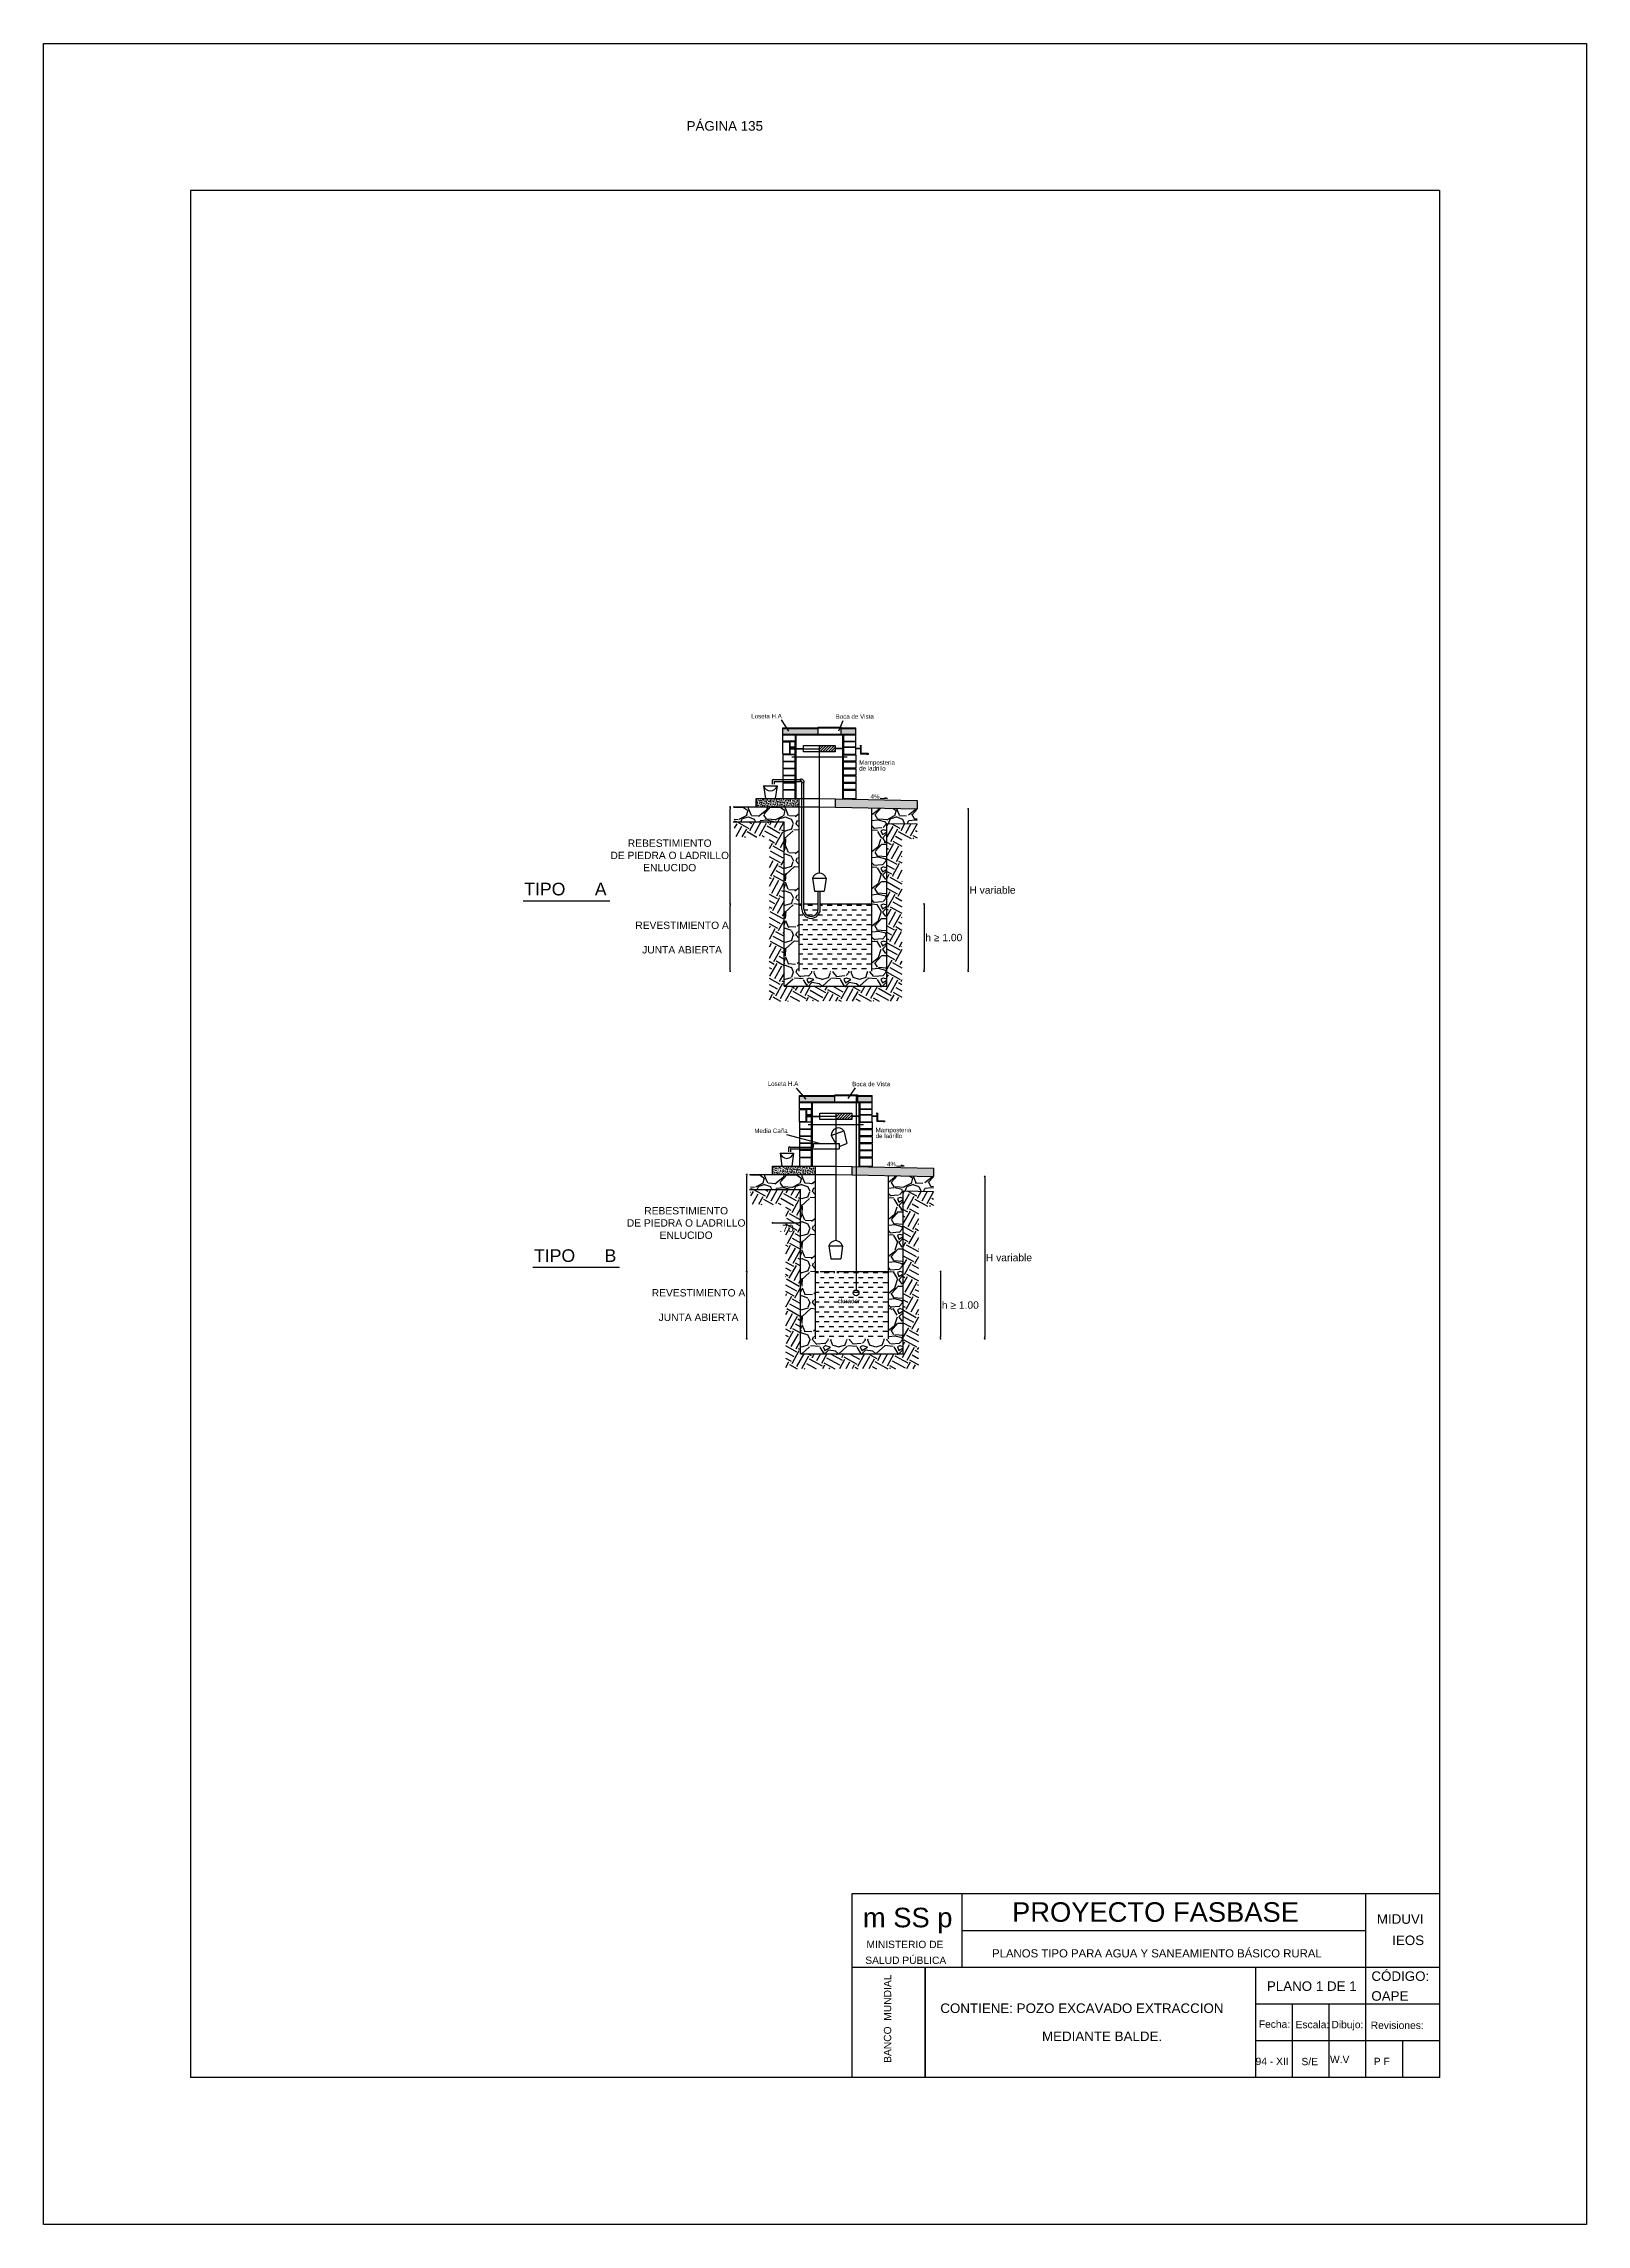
# Model space of a CAD drawing. Header units: metres. Extents: x 2413 to 4131, y 3282 to 4239.
# Drawn here: x 2641.55 to 2662.55, y 4207.31 to 4237.01 of the extents above; entities that cross this region are included whole.
import ezdxf
from ezdxf.enums import TextEntityAlignment as Align

# ---------------------------------------------------------------- set-up
doc = ezdxf.new("R2010")
doc.units = ezdxf.units.M
doc.layers.add('Dibujo', color=7, linetype='Continuous')
doc.styles.add('Annotative', font='arial.ttf')
doc.styles.get("Standard").update_dxf_attribs({"font": 'arial.ttf'})
doc.dimstyles.new('gestion', dxfattribs={"dimscale": 0, "dimtxt": 0.025, "dimasz": 0.025, "dimexe": 0.02, "dimexo": 0.07, "dimgap": 0.01, "dimtad": 2, "dimtih": 1, "dimtoh": 1, "dimzin": 0, "dimdsep": 46, "dimtxsty": 'Standard', "dimblk": 'DOT', "dimcen": 0, "dimse1": 1, "dimse2": 1, "dimadec": 0, "dimazin": 0, "dimtm": 1e-09, "dimtfac": 1, "dimtix": 1, "dimtmove": 1, "dimatfit": 0, "dimldrblk": 'DOTSMALL', "dimfxl": 1, "dimtolj": 1, "dimtzin": 0, "dimarcsym": 2})
pattern_1 = [(50, (1775.162262, 3278.71798), (0.03092662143, -0.00270572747), [0.0032338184, -0.0355720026]), (355, (1775.162262, 3278.71798), (-0.0059827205, 0.032432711), [0.0025870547, -0.02845770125]), (100.4514447, (1775.16484, 3278.717754), (0.02494390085, 0.0297269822), [0.0027483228, -0.0302315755]), (46.1842, (1775.16226, 3278.726603), (0.0460168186, -0.0071368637), [0.0048507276, -0.0533580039]), (96.6355576, (1775.166096, 3278.72601), (0.0403003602, 0.0420016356), [0.0041224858, -0.0453474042]), (351.184151, (1775.16226, 3278.726603), (0.0403003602, 0.0420016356), [0.0038805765, -0.0426863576]), (21, (1775.166574, 3278.724447), (0.02573718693, -0.0173599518), [0.0032338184, -0.0355720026]), (326, (1775.166574, 3278.724447), (0.0104911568, 0.0312666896), [0.0025870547, -0.0284576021]), (71.451445, (1775.168718, 3278.723), (0.0362283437, 0.013906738), [0.0027483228, -0.0302315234]), (37.5, (1775.162262, 3278.71798), (0.00052430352, 0.01435357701), [0, -0.02811266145, 0, -0.02888877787, 0, -0.02856539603]), (7.5, (1775.162262, 3278.71798), (0.01134292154, 0.01700607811), [0, -0.01647091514, 0, -0.02746589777, 0, -0.01088718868]), (327.5, (1775.152647, 3278.71798), (0.02301707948, -0.00097247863), [0, -0.01077939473, 0, -0.03363171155, 0, -0.04462669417]), (317.5, (1775.148335, 3278.71798), (0.02514555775, 0.00431625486), [0, -0.01401321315, 0, -0.02233490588, 0, -0.0316914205])]
pattern_2 = [(50, (1775.386453, 3273.712274), (0.03092662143, -0.00270572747), [0.0032338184, -0.0355720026]), (355, (1775.386453, 3273.712274), (-0.0059827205, 0.032432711), [0.0025870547, -0.02845770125]), (100.4514447, (1775.38903, 3273.71205), (0.02494390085, 0.0297269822), [0.0027483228, -0.0302315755]), (46.1842, (1775.386453, 3273.720898), (0.0460168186, -0.0071368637), [0.0048507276, -0.0533580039]), (96.6355576, (1775.39029, 3273.720303), (0.0403003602, 0.0420016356), [0.0041224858, -0.0453474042]), (351.184151, (1775.386453, 3273.7209), (0.0403003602, 0.0420016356), [0.0038805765, -0.0426863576]), (21, (1775.390765, 3273.718742), (0.02573718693, -0.0173599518), [0.0032338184, -0.0355720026]), (326, (1775.390765, 3273.718742), (0.0104911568, 0.0312666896), [0.0025870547, -0.0284576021]), (71.451445, (1775.39291, 3273.717295), (0.0362283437, 0.013906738), [0.0027483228, -0.0302315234]), (37.5, (1775.386453, 3273.712274), (0.00052430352, 0.01435357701), [0, -0.02811266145, 0, -0.02888877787, 0, -0.02856539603]), (7.5, (1775.386453, 3273.712274), (0.01134292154, 0.01700607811), [0, -0.01647091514, 0, -0.02746589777, 0, -0.01088718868]), (327.5, (1775.376838, 3273.712274), (0.02301707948, -0.00097247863), [0, -0.01077939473, 0, -0.03363171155, 0, -0.04462669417]), (317.5, (1775.372526, 3273.712274), (0.02514555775, 0.00431625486), [0, -0.01401321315, 0, -0.02233490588, 0, -0.0316914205])]

msp = doc.modelspace()

# ---------------------------------------------------------------- texts
at = {"layer": 'Dibujo', "color": 0, "linetype": 'ByBlock'}
for s, height, p in [('Loseta H.A', 0.0602, (2651.18, 4227.825)), ('Boca de Vista', 0.06024, (2652.329, 4227.82)), ('Mamposteria', 0.06024, (2652.649, 4227.194)), ('de ladrillo', 0.06024, (2652.649, 4227.114)), ('4%%%', 0.0602, (2652.804, 4226.731)), ('TIPO      A', 0.1719, (2648.09, 4225.414)), ('Loseta H.A', 0.0602, (2651.404, 4222.819)), ('Boca de Vista', 0.06024, (2652.553, 4222.815)), ('Media Caña', 0.0602, (2651.222, 4222.178)), ('de ladrillo', 0.06024, (2652.873, 4222.108)), ('Mamposteria', 0.06024, (2652.873, 4222.188)), ('4%%%', 0.0602, (2653.028, 4221.725)), ('TIPO      B', 0.1719, (2648.223, 4220.422)), ('clorador', 0.0602, (2652.356, 4219.86))]:
    msp.add_text(s, height=height).set_placement(p)
for s, height, p in [('m SS p', 0.2662, (2652.7, 4211.36)), ('PROYECTO FASBASE', 0.26624, (2654.73, 4211.435)), ('PLANOS TIPO PARA AGUA Y SANEAMIENTO BÁSICO RURAL', 0.11076, (2654.458, 4210.95))]:
    msp.add_text(s, height=height, dxfattribs=at).set_placement(p)
at = {"layer": 'Dibujo', "color": 0, "linetype": 'ByBlock', "style": 'Annotative'}
for s, p in [('MIDUVI', (2659.696, 4211.408)), ('IEOS', (2659.905, 4211.118)), ('PLANO 1 DE 1', (2658.199, 4210.494)), ('CÓDIGO:', (2659.622, 4210.63)), ('CONTIENE: POZO EXCAVADO EXTRACCION', (2653.754, 4210.193)), ('OAPE', (2659.621, 4210.36))]:
    msp.add_text(s, height=0.13, dxfattribs=at).set_placement(p)
at = {"layer": 'Dibujo', "color": 0, "linetype": 'ByBlock'}
for s, p in [('MINISTERIO DE', (2653.272, 4211.077)), ('SALUD PÚBLICA', (2653.283, 4210.861)), ('Fecha:', (2658.302, 4209.991)), ('Escala:', (2658.819, 4209.986)), ('Dibujo:', (2659.295, 4209.986)), ('Revisiones:', (2659.973, 4209.976)), ('94 - XII', (2658.27, 4209.485)), ('S/E', (2658.782, 4209.482)), ('W.V', (2659.19, 4209.51)), ('P F ', (2659.782, 4209.483))]:
    msp.add_text(s, height=0.1, dxfattribs=at).set_placement(p, align=Align.CENTER)
msp.add_text('BANCO  MUNDIAL', height=0.1, rotation=90, dxfattribs=at).set_placement((2653.085, 4210.115), align=Align.CENTER)
at = {"layer": 'Dibujo', "color": 0, "linetype": 'ByBlock', "char_height": 0.13, "attachment_point": 1}
for s, insert, width in [('PÁGINA 135', (2650.3, 4235.958), 2.90393), ('MEDIANTE BALDE.', (2655.138, 4209.941), 2.33565)]:
    msp.add_mtext(s, dxfattribs=dict(at, insert=insert, width=width))

# ---------------------------------------------------------------- blocks, each defined once
blk = doc.blocks.new('_Dot')
at = {"color": 0, "linetype": 'ByBlock', "lineweight": -2}
blk.add_line((-0.5, 0), (-1, 0), dxfattribs=at)
at = {"color": 0, "linetype": 'ByBlock', "const_width": 0.5}
blk.add_lwpolyline([(-0.25, 0, 1), (0.25, 0, 1)], format="xyb", close=True, dxfattribs=at)
blk = doc.blocks.new('*D570')
at = {"color": 0, "lineweight": -2, "transparency": 16777216}
blk.add_line((2653.532, 4225.272), (2653.532, 4224.406), dxfattribs=at)
at = {"layer": 'Defpoints', "color": 0, "transparency": 16777216}
for p in [(2652.822, 4225.297), (2652.822, 4224.381), (2653.532, 4224.381)]:
    blk.add_point(p, dxfattribs=at)
at = {"color": 0, "lineweight": -2, "transparency": 16777216, "xscale": 0.025, "yscale": 0.025, "zscale": 0.025}
for p, rotation in [((2653.532, 4225.297), 90), ((2653.532, 4224.381), 270)]:
    blk.add_blockref('_Dot', p, dxfattribs=dict(at, rotation=rotation))
at = {"color": 0, "transparency": 16777216, "insert": (2653.801, 4224.839), "char_height": 0.1, "attachment_point": 5}
blk.add_mtext('\\A1;h ≥ 1.00', dxfattribs=at)
blk = doc.blocks.new('_DotSmall')
at = {"color": 0, "linetype": 'ByBlock', "const_width": 0.5}
blk.add_lwpolyline([(-0.0625, 0, 1), (0.0625, 0, 1)], format="xyb", close=True, dxfattribs=at)
blk = doc.blocks.new('*D409')
at = {"color": 0, "lineweight": -2, "transparency": 16777216}
blk.add_line((2654.133, 4226.567), (2654.133, 4224.406), dxfattribs=at)
at = {"layer": 'Defpoints', "color": 0, "transparency": 16777216}
for p in [(2653.381, 4226.592), (2652.766, 4224.381), (2654.133, 4224.381)]:
    blk.add_point(p, dxfattribs=at)
at = {"color": 0, "lineweight": -2, "transparency": 16777216, "xscale": 0.025, "yscale": 0.025, "zscale": 0.025}
for p, rotation in [((2654.133, 4226.592), 90), ((2654.133, 4224.381), 270)]:
    blk.add_blockref('_Dot', p, dxfattribs=dict(at, rotation=rotation))
at = {"color": 0, "transparency": 16777216, "insert": (2654.464, 4225.486), "char_height": 0.1, "attachment_point": 5}
blk.add_mtext('\\A1;H variable', dxfattribs=at)
blk = doc.blocks.new('*D571')
at = {"color": 0, "lineweight": -2, "transparency": 16777216}
blk.add_line((2650.894, 4224.406), (2650.894, 4225.272), dxfattribs=at)
at = {"layer": 'Defpoints', "color": 0, "transparency": 16777216}
for p in [(2650.894, 4225.297), (2651.831, 4225.297), (2651.831, 4224.381)]:
    blk.add_point(p, dxfattribs=at)
at = {"color": 0, "lineweight": -2, "transparency": 16777216, "xscale": 0.025, "yscale": 0.025, "zscale": 0.025}
for p, rotation in [((2650.894, 4225.297), 90), ((2650.894, 4224.381), 270)]:
    blk.add_blockref('_Dot', p, dxfattribs=dict(at, rotation=rotation))
at = {"color": 0, "transparency": 16777216, "insert": (2650.238, 4224.839), "char_height": 0.1, "attachment_point": 5}
blk.add_mtext('\\A1;REVESTIMIENTO A \\P\\PJUNTA ABIERTA', dxfattribs=at)
blk = doc.blocks.new('*D572')
at = {"color": 0, "lineweight": -2, "transparency": 16777216}
blk.add_line((2650.894, 4225.322), (2650.894, 4226.593), dxfattribs=at)
at = {"layer": 'Defpoints', "color": 0, "transparency": 16777216}
for p in [(2650.894, 4226.618), (2651.831, 4226.618), (2651.831, 4225.297)]:
    blk.add_point(p, dxfattribs=at)
at = {"color": 0, "lineweight": -2, "transparency": 16777216, "xscale": 0.025, "yscale": 0.025, "zscale": 0.025}
for p, rotation in [((2650.894, 4226.618), 90), ((2650.894, 4225.297), 270)]:
    blk.add_blockref('_Dot', p, dxfattribs=dict(at, rotation=rotation))
at = {"color": 0, "transparency": 16777216, "insert": (2650.07, 4225.958), "char_height": 0.1, "attachment_point": 5}
blk.add_mtext('\\A1;REBESTIMIENTO \\PDE PIEDRA O LADRILLO \\PENLUCIDO ', dxfattribs=at)
blk = doc.blocks.new('*D573')
at = {"color": 0, "lineweight": -2, "transparency": 16777216}
blk.add_line((2653.757, 4220.267), (2653.757, 4219.401), dxfattribs=at)
at = {"layer": 'Defpoints', "color": 0, "transparency": 16777216}
for p in [(2653.046, 4220.292), (2653.046, 4219.376), (2653.757, 4219.376)]:
    blk.add_point(p, dxfattribs=at)
at = {"color": 0, "lineweight": -2, "transparency": 16777216, "xscale": 0.025, "yscale": 0.025, "zscale": 0.025}
for p, rotation in [((2653.757, 4220.292), 90), ((2653.757, 4219.376), 270)]:
    blk.add_blockref('_Dot', p, dxfattribs=dict(at, rotation=rotation))
at = {"color": 0, "transparency": 16777216, "insert": (2654.026, 4219.834), "char_height": 0.1, "attachment_point": 5}
blk.add_mtext('\\A1;h ≥ 1.00', dxfattribs=at)
blk = doc.blocks.new('*D410')
at = {"color": 0, "lineweight": -2, "transparency": 16777216}
blk.add_line((2654.358, 4221.561), (2654.358, 4219.401), dxfattribs=at)
at = {"layer": 'Defpoints', "color": 0, "transparency": 16777216}
for p in [(2653.605, 4221.586), (2652.99, 4219.376), (2654.358, 4219.376)]:
    blk.add_point(p, dxfattribs=at)
at = {"color": 0, "lineweight": -2, "transparency": 16777216, "xscale": 0.025, "yscale": 0.025, "zscale": 0.025}
for p, rotation in [((2654.358, 4221.586), 90), ((2654.358, 4219.376), 270)]:
    blk.add_blockref('_Dot', p, dxfattribs=dict(at, rotation=rotation))
at = {"color": 0, "transparency": 16777216, "insert": (2654.688, 4220.481), "char_height": 0.1, "attachment_point": 5}
blk.add_mtext('\\A1;H variable', dxfattribs=at)
blk = doc.blocks.new('*D574')
at = {"color": 0, "lineweight": -2, "transparency": 16777216}
blk.add_line((2651.118, 4219.401), (2651.118, 4220.267), dxfattribs=at)
at = {"layer": 'Defpoints', "color": 0, "transparency": 16777216}
for p in [(2651.118, 4220.292), (2652.055, 4220.292), (2652.055, 4219.376)]:
    blk.add_point(p, dxfattribs=at)
at = {"color": 0, "lineweight": -2, "transparency": 16777216, "xscale": 0.025, "yscale": 0.025, "zscale": 0.025}
for p, rotation in [((2651.118, 4220.292), 90), ((2651.118, 4219.376), 270)]:
    blk.add_blockref('_Dot', p, dxfattribs=dict(at, rotation=rotation))
at = {"color": 0, "transparency": 16777216, "insert": (2650.462, 4219.834), "char_height": 0.1, "attachment_point": 5}
blk.add_mtext('\\A1;REVESTIMIENTO A \\P\\PJUNTA ABIERTA', dxfattribs=at)
blk = doc.blocks.new('*D575')
at = {"color": 0, "lineweight": -2, "transparency": 16777216}
blk.add_line((2651.118, 4220.317), (2651.118, 4221.588), dxfattribs=at)
at = {"layer": 'Defpoints', "color": 0, "transparency": 16777216}
for p in [(2651.118, 4221.613), (2652.055, 4221.613), (2652.055, 4220.292)]:
    blk.add_point(p, dxfattribs=at)
at = {"color": 0, "lineweight": -2, "transparency": 16777216, "xscale": 0.025, "yscale": 0.025, "zscale": 0.025}
for p, rotation in [((2651.118, 4221.613), 90), ((2651.118, 4220.292), 270)]:
    blk.add_blockref('_Dot', p, dxfattribs=dict(at, rotation=rotation))
at = {"color": 0, "transparency": 16777216, "insert": (2650.294, 4220.952), "char_height": 0.1, "attachment_point": 5}
blk.add_mtext('\\A1;REBESTIMIENTO \\PDE PIEDRA O LADRILLO \\PENLUCIDO ', dxfattribs=at)
blk = doc.blocks.new('*D576')
at = {"color": 0, "lineweight": -2, "transparency": 16777216}
blk.add_line((2651.495, 4220.953), (2651.826, 4220.953), dxfattribs=at)
at = {"layer": 'Defpoints', "color": 0, "transparency": 16777216}
for p in [(2651.47, 4221.613), (2651.851, 4221.408), (2651.851, 4220.953)]:
    blk.add_point(p, dxfattribs=at)
at = {"color": 0, "lineweight": -2, "transparency": 16777216, "xscale": 0.025, "yscale": 0.025, "zscale": 0.025, "rotation": 180}
blk.add_blockref('_Dot', (2651.47, 4220.953), dxfattribs=at)
at = {"color": 0, "lineweight": -2, "transparency": 16777216, "xscale": 0.025, "yscale": 0.025, "zscale": 0.025}
blk.add_blockref('_Dot', (2651.851, 4220.953), dxfattribs=at)
at = {"color": 0, "transparency": 16777216, "insert": (2651.661, 4220.877), "char_height": 0.1, "attachment_point": 5}
blk.add_mtext('\\A1;.70', dxfattribs=at)

# ---------------------------------------------------------------- dimensions: what is measured, and where the dimension line sits
for base, p1, p2, text, picture, middle in [((2650.894, 4226.618), (2651.831, 4225.297), (2651.831, 4226.618), 'REBESTIMIENTO \\PDE PIEDRA O LADRILLO \\PENLUCIDO ', '*D572', (2650.07, 4225.958)), ((2654.133, 4224.381), (2653.381, 4226.592), (2652.766, 4224.381), 'H variable', '*D409', (2654.464, 4225.486)), ((2650.894, 4225.297), (2651.831, 4224.381), (2651.831, 4225.297), 'REVESTIMIENTO A \\P\\PJUNTA ABIERTA', '*D571', (2650.238, 4224.839)), ((2653.532, 4224.381), (2652.822, 4225.297), (2652.822, 4224.381), 'h ≥ 1.00', '*D570', (2653.801, 4224.839)), ((2651.118, 4221.613), (2652.055, 4220.292), (2652.055, 4221.613), 'REBESTIMIENTO \\PDE PIEDRA O LADRILLO \\PENLUCIDO ', '*D575', (2650.294, 4220.952)), ((2654.358, 4219.376), (2653.605, 4221.586), (2652.99, 4219.376), 'H variable', '*D410', (2654.688, 4220.481)), ((2651.118, 4220.292), (2652.055, 4219.376), (2652.055, 4220.292), 'REVESTIMIENTO A \\P\\PJUNTA ABIERTA', '*D574', (2650.462, 4219.834)), ((2653.757, 4219.376), (2653.046, 4220.292), (2653.046, 4219.376), 'h ≥ 1.00', '*D573', (2654.026, 4219.834))]:
    dim = msp.add_linear_dim(base=base, p1=p1, p2=p2, angle=90, text=text, dimstyle='gestion', override={"dimscale": 1, "dimtxt": 0.1, "dimgap": 0.025})
    dim.commit()
    dim.dimension.update_dxf_attribs({"geometry": picture, "text_midpoint": middle})
dim = msp.add_linear_dim(base=(2651.851, 4220.953), p1=(2651.47, 4221.613), p2=(2651.851, 4221.408), text='.70', dimstyle='gestion', override={"dimscale": 1, "dimtxt": 0.1, "dimgap": 0.025})
dim.commit()
dim.dimension.update_dxf_attribs({"geometry": '*D576', "text_midpoint": (2651.661, 4220.877)})

# ---------------------------------------------------------------- hatches: boundary and pattern name
at = {"transparency": 33554562}
h = msp.add_hatch(color=256, dxfattribs=at)
h.dxf.hatch_style = 1
h.paths.add_polyline_path([(2652.093, 4227.695), (2651.611, 4227.695), (2651.611, 4227.687), (2652.093, 4227.687)])
h.paths.add_polyline_path([(2652.602, 4227.609), (2651.611, 4227.609), (2651.611, 4227.601), (2652.602, 4227.601)])
h.paths.add_polyline_path([(2652.602, 4227.695), (2652.406, 4227.695), (2652.406, 4227.687), (2652.602, 4227.687)])
h.paths.add_polyline_path([(2652.406, 4227.704), (2652.093, 4227.704), (2652.093, 4227.695), (2652.406, 4227.695)])
h = msp.add_hatch(dxfattribs=at)
h.set_pattern_fill('AR-CONC', color=256, scale=0.000169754)
h.set_pattern_definition(pattern_1)
h.paths.add_polyline_path([(2652.093, 4227.687), (2651.611, 4227.687), (2651.611, 4227.609), (2652.093, 4227.609)])
h.paths.add_polyline_path([(2652.602, 4227.687), (2652.406, 4227.687), (2652.406, 4227.609), (2652.602, 4227.609)])
h = msp.add_hatch(dxfattribs=at)
h.set_pattern_fill('ANSI31', color=256, scale=0.008282)
h.set_pattern_definition([(45, (1775.162262, 3278.71798), (-0.0185940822, 0.0185940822), [])])
h.paths.add_polyline_path([(2652.323, 4227.454), (2652.106, 4227.454), (2652.106, 4227.368), (2652.323, 4227.368)])
at = {"transparency": 33554666}
h = msp.add_hatch(dxfattribs=at)
h.set_pattern_fill('GRAVEL', color=256, scale=0.019877)
h.set_pattern_definition([(228.0127875, (1775.525778, 3279.222863), (-4.0390660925, -4.5439493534), [0.06792497, -6.72458461]), (184.969741, (1775.480338, 3279.172374), (6.05859913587, 0.5048832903), [0.11656139, -11.53957384]), (132.510447, (1775.364215, 3279.162277), (5.04883261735, -5.5537158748), [0.08218894, -8.1367151]), (267.273689, (1775.16731, 3279.036056), (0.5048832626, 10.0976652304), [0.10614565, -10.50841707]), (292.8336542, (1775.162262, 3278.93003), (-2.5244163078, 6.05859913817), [0.1040842, -10.30435087]), (357.273689, (1775.202652, 3278.834103), (-10.0976652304, 0.5048832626), [0.10614565, -10.50841707]), (37.6942405, (1775.308678, 3278.829054), (-6.5634823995, -5.0488326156), [0.14037219, -13.8968353]), (72.2553284, (1775.419752, 3278.914884), (3.5341828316, 11.10743175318), [0.1325258, -13.12005875]), (121.4295656, (1775.460143, 3279.041105), (-4.03906609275, 6.56348239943), [0.10650512, -10.54401895]), (175.2363583, (1775.404606, 3279.131984), (5.5537158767, -0.5048832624), [0.12159205, -5.9580075]), (222.3974378, (1775.283434, 3279.142081), (-6.05859913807, -5.55371587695), [0.15724488, -15.56725494]), (138.814075, (1775.667145, 3279.031007), (-3.5341828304, 3.0292995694), [0.0536696, -5.3133131]), (171.4692344, (1775.626754, 3279.06635), (6.56348239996, -1.0097665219), [0.10210608, -10.10852598]), (225, (1775.52578, 3279.0815), (-7e-17, -0.50488326), [0.0714011, -0.64261166]), (203.1985905, (1775.490436, 3279.14208), (2.5244163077, 1.009766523), [0.0384509, -3.80662547]), (291.8014095, (1775.45509, 3279.126935), (-0.5048832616, 1.5146497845), [0.05437744, -2.66450213]), (30.9637565, (1775.47529, 3279.07645), (1.5146497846, 1.009766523), [0.08831872, -2.85563129]), (161.565051, (1775.55102, 3279.12189), (1.009766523, -0.504883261), [0.06386319, -1.53271787]), (16.3895403, (1775.162262, 3279.126935), (5.0488326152, 1.51464978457), [0.08946531, -8.85708887]), (70.346176, (1775.248092, 3279.15218), (-2.0195330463, -5.5537158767), [0.07505645, -7.43057282]), (293.1985905, (1775.55102, 3279.22286), (-1.009766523, 2.5244163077), [0.0769013, -3.76817507]), (343.6104597, (1775.581315, 3279.15218), (-5.0488326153, 1.5146497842), [0.08946531, -8.85708887]), (339.443955, (1775.16226, 3278.81391), (-2.5244163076, 1.009766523), [0.08627445, -4.22745003]), (294.7751406, (1775.243043, 3278.783614), (-2.5244163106, 5.5537158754), [0.07228818, -7.15654002]), (66.8014095, (1775.55607, 3278.71798), (1.009766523, 2.5244163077), [0.0769013, -3.76817507]), (17.3540246, (1775.586364, 3278.788663), (-6.56348239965, -2.0195330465), [0.08463409, -8.3787516]), (69.443955, (1775.30868, 3278.71798), (-1.009766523, -2.5244163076), [0.04313723, -4.27058725]), (101.3099325, (1775.52578, 3278.71798), (-0.5048832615, 2.019533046), [0.025744, -2.5486656]), (165.963757, (1775.52073, 3278.74322), (1.514649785, -0.504883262), [0.1040842, -1.9776028]), (186.009006, (1775.419752, 3278.768468), (5.0488326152, 0.5048832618), [0.09645795, -9.54932322]), (303.690068, (1775.47529, 3279.03101), (-0.504883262, 1.009766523), [0.07281527, -1.74756721]), (353.1572266, (1775.51568, 3278.970421), (8.58301544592, -1.0097665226), [0.12712658, -12.58550912]), (60.945396, (1775.6419, 3278.955275), (-2.0195330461, -3.5341828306), [0.05198076, -5.14611056]), (90, (1775.66715, 3279.0007), (-0.50488326, 0.50488326), [0.030293, -0.47459027]), (120.256437, (1775.409655, 3278.783614), (2.0195330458, -3.5341828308), [0.0701404, -6.94392203]), (48.0127875, (1775.374313, 3278.8442), (4.0390660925, 4.5439493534), [0.13584995, -6.65665964]), (0, (1775.4652, 3278.9452), (0.50488326, 0.50488326), [0.13126965, -0.37361361]), (325.3048465, (1775.59646, 3278.945177), (5.0488326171, -3.5341828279), [0.07982911, -7.90307618]), (254.054604, (1775.662096, 3278.89974), (-0.5048832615, -2.019533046), [0.07351201, -3.60209361]), (207.6459754, (1775.6419, 3278.829054), (-9.59278196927, -5.04883261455), [0.11969015, -11.84934467]), (175.4260787, (1775.535875, 3278.773517), (-6.56348239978, 0.50488326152), [0.12662422, -12.53578356])])
h.paths.add_polyline_path([(2653.026, 4226.395), (2653.437, 4226.387), (2653.437, 4226.592), (2652.822, 4226.604), (2652.822, 4224.381), (2651.831, 4224.381), (2651.831, 4226.618), (2650.948, 4226.618), (2650.948, 4226.414), (2651.626, 4226.414), (2651.626, 4224.177), (2653.026, 4224.177)])
at = {"transparency": 33554562}
h = msp.add_hatch(dxfattribs=at)
h.set_pattern_fill('AR-CONC', color=256, scale=0.000169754)
h.set_pattern_definition(pattern_1)
h.paths.add_polyline_path([(2651.831, 4226.732), (2651.246, 4226.732), (2651.246, 4226.618), (2651.831, 4226.618)])
h = msp.add_hatch(dxfattribs=at)
h.set_pattern_fill('AR-CONC', color=256, scale=0.000169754)
h.set_pattern_definition(pattern_1)
h.paths.add_polyline_path([(2653.437, 4226.705), (2652.323, 4226.727), (2652.323, 4226.614), (2653.437, 4226.592)])
at = {"transparency": 33554687}
h = msp.add_hatch(dxfattribs=at)
h.set_pattern_fill('EARTH', color=256, scale=0.031472, angle=241)
h.set_pattern_definition([(241, (1775.16226, 3278.71798), (0.0779034, -0.27168144), [0.199849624, -0.199849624]), (241, (1775.2278, 3278.68165), (0.0779034, -0.27168144), [0.199849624, -0.199849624]), (241, (1775.29336, 3278.64531), (0.0779034, -0.27168144), [0.199849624, -0.199849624]), (331, (1775.3031, 3278.61135), (0.27168144, 0.0779034), [0.199849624, -0.199849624]), (331, (1775.26676, 3278.5458), (0.27168144, 0.0779034), [0.199849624, -0.199849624]), (331, (1775.23043, 3278.48026), (0.27168144, 0.0779034), [0.199849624, -0.199849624])])
h.paths.add_polyline_path([(2653.231, 4223.972), (2651.422, 4223.972), (2651.422, 4226.209), (2650.948, 4226.209), (2650.948, 4226.414), (2651.626, 4226.414), (2651.626, 4224.177), (2653.026, 4224.177), (2653.026, 4226.395), (2653.437, 4226.387), (2653.437, 4226.182), (2653.231, 4226.186)])
h = msp.add_hatch()
h.set_pattern_fill('DASH', color=256, scale=0.020949, angle=180)
h.set_pattern_definition([(180, (1775.16226, 3278.71798), (-0.0665138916, -0.0665138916), [0.0665138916, -0.0665138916])])
h.paths.add_polyline_path([(2652.822, 4225.297), (2652.119, 4225.297), (2652.119, 4225.226, -1), (2651.869, 4225.226), (2651.869, 4225.297), (2651.831, 4225.297), (2651.831, 4224.381), (2652.822, 4224.381)])
h.paths.add_polyline_path([(2652.093, 4225.226), (2652.093, 4225.297), (2651.896, 4225.297), (2651.896, 4225.226, 1)], flags=17)
at = {"transparency": 33554562}
h = msp.add_hatch(color=256, dxfattribs=at)
h.dxf.hatch_style = 1
h.paths.add_polyline_path([(2652.317, 4222.69), (2651.835, 4222.69), (2651.835, 4222.681), (2652.317, 4222.681)])
h.paths.add_polyline_path([(2652.826, 4222.604), (2651.835, 4222.604), (2651.835, 4222.595), (2652.826, 4222.595)])
h.paths.add_polyline_path([(2652.826, 4222.69), (2652.63, 4222.69), (2652.63, 4222.681), (2652.826, 4222.681)])
h.paths.add_polyline_path([(2652.63, 4222.698), (2652.317, 4222.698), (2652.317, 4222.69), (2652.63, 4222.69)])
h = msp.add_hatch(dxfattribs=at)
h.set_pattern_fill('AR-CONC', color=256, scale=0.000169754)
h.set_pattern_definition(pattern_2)
h.paths.add_polyline_path([(2652.317, 4222.681), (2651.835, 4222.681), (2651.835, 4222.604), (2652.317, 4222.604)])
h.paths.add_polyline_path([(2652.826, 4222.681), (2652.63, 4222.681), (2652.63, 4222.604), (2652.826, 4222.604)])
h = msp.add_hatch(dxfattribs=at)
h.set_pattern_fill('ANSI31', color=256, scale=0.008282)
h.set_pattern_definition([(45, (1775.386453, 3273.712274), (-0.0185940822, 0.0185940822), [])])
h.paths.add_polyline_path([(2652.547, 4222.448), (2652.33, 4222.448), (2652.33, 4222.363), (2652.547, 4222.363)])
at = {"transparency": 33554666}
h = msp.add_hatch(dxfattribs=at)
h.set_pattern_fill('GRAVEL', color=256, scale=0.019877)
h.set_pattern_definition([(228.0127875, (1775.74997, 3274.217157), (-4.0390660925, -4.5439493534), [0.06792497, -6.72458461]), (184.969741, (1775.70453, 3274.16667), (6.05859913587, 0.5048832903), [0.11656139, -11.53957384]), (132.510447, (1775.588407, 3274.15657), (5.04883261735, -5.5537158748), [0.08218894, -8.1367151]), (267.273689, (1775.391502, 3274.03035), (0.5048832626, 10.0976652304), [0.10614565, -10.50841707]), (292.8336542, (1775.386453, 3273.924325), (-2.5244163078, 6.05859913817), [0.1040842, -10.30435087]), (357.273689, (1775.426844, 3273.828397), (-10.0976652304, 0.5048832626), [0.10614565, -10.50841707]), (37.6942405, (1775.53287, 3273.823348), (-6.5634823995, -5.0488326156), [0.14037219, -13.8968353]), (72.2553284, (1775.643944, 3273.909179), (3.5341828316, 11.10743175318), [0.1325258, -13.12005875]), (121.4295656, (1775.684335, 3274.0354), (-4.03906609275, 6.56348239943), [0.10650512, -10.54401895]), (175.2363583, (1775.628797, 3274.12628), (5.5537158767, -0.5048832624), [0.12159205, -5.9580075]), (222.3974378, (1775.507625, 3274.136376), (-6.05859913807, -5.55371587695), [0.15724488, -15.56725494]), (138.814075, (1775.891337, 3274.0253), (-3.5341828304, 3.0292995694), [0.0536696, -5.3133131]), (171.4692344, (1775.850946, 3274.060644), (6.56348239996, -1.0097665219), [0.10210608, -10.10852598]), (225, (1775.74997, 3274.0758), (-7e-17, -0.50488326), [0.0714011, -0.64261166]), (203.1985905, (1775.71463, 3274.136376), (2.5244163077, 1.009766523), [0.0384509, -3.80662547]), (291.8014095, (1775.67929, 3274.12123), (-0.5048832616, 1.5146497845), [0.05437744, -2.66450213]), (30.9637565, (1775.69948, 3274.07074), (1.5146497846, 1.009766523), [0.08831872, -2.85563129]), (161.565051, (1775.77521, 3274.11618), (1.009766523, -0.504883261), [0.06386319, -1.53271787]), (16.3895403, (1775.386453, 3274.12123), (5.0488326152, 1.51464978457), [0.08946531, -8.85708887]), (70.346176, (1775.472284, 3274.146474), (-2.0195330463, -5.5537158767), [0.07505645, -7.43057282]), (293.1985905, (1775.775214, 3274.21716), (-1.009766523, 2.5244163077), [0.0769013, -3.76817507]), (343.6104597, (1775.805507, 3274.146474), (-5.0488326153, 1.5146497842), [0.08946531, -8.85708887]), (339.443955, (1775.386453, 3273.8082), (-2.5244163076, 1.009766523), [0.08627445, -4.22745003]), (294.7751406, (1775.467235, 3273.77791), (-2.5244163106, 5.5537158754), [0.07228818, -7.15654002]), (66.8014095, (1775.78026, 3273.712274), (1.009766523, 2.5244163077), [0.0769013, -3.76817507]), (17.3540246, (1775.810555, 3273.782958), (-6.56348239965, -2.0195330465), [0.08463409, -8.3787516]), (69.443955, (1775.53287, 3273.712274), (-1.009766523, -2.5244163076), [0.04313723, -4.27058725]), (101.3099325, (1775.74997, 3273.71227), (-0.5048832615, 2.019533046), [0.025744, -2.5486656]), (165.963757, (1775.74492, 3273.73752), (1.514649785, -0.504883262), [0.1040842, -1.9776028]), (186.009006, (1775.643944, 3273.762762), (5.0488326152, 0.5048832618), [0.09645795, -9.54932322]), (303.690068, (1775.69948, 3274.0253), (-0.504883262, 1.009766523), [0.07281527, -1.74756721]), (353.1572266, (1775.739872, 3273.964716), (8.58301544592, -1.0097665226), [0.12712658, -12.58550912]), (60.945396, (1775.866092, 3273.94957), (-2.0195330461, -3.5341828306), [0.05198076, -5.14611056]), (90, (1775.89134, 3273.995), (-0.50488326, 0.50488326), [0.030293, -0.47459027]), (120.256437, (1775.633846, 3273.77791), (2.0195330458, -3.5341828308), [0.0701404, -6.94392203]), (48.0127875, (1775.598504, 3273.838495), (4.0390660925, 4.5439493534), [0.13584995, -6.65665964]), (0, (1775.6894, 3273.93947), (0.50488326, 0.50488326), [0.13126965, -0.37361361]), (325.3048465, (1775.820653, 3273.93947), (5.0488326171, -3.5341828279), [0.07982911, -7.90307618]), (254.054604, (1775.88629, 3273.89403), (-0.5048832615, -2.019533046), [0.07351201, -3.60209361]), (207.6459754, (1775.866092, 3273.823348), (-9.59278196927, -5.04883261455), [0.11969015, -11.84934467]), (175.4260787, (1775.760067, 3273.767811), (-6.56348239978, 0.50488326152), [0.12662422, -12.53578356])])
h.paths.add_polyline_path([(2653.25, 4221.389), (2653.661, 4221.381), (2653.661, 4221.586), (2653.046, 4221.598), (2653.046, 4219.376), (2652.055, 4219.376), (2652.055, 4221.613), (2651.172, 4221.613), (2651.172, 4221.408), (2651.851, 4221.408), (2651.851, 4219.171), (2653.25, 4219.171)])
at = {"transparency": 33554562}
h = msp.add_hatch(dxfattribs=at)
h.set_pattern_fill('AR-CONC', color=256, scale=0.000169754)
h.set_pattern_definition(pattern_2)
h.paths.add_polyline_path([(2652.055, 4221.726), (2651.47, 4221.726), (2651.47, 4221.613), (2652.055, 4221.613)])
h = msp.add_hatch(dxfattribs=at)
h.set_pattern_fill('AR-CONC', color=256, scale=0.000169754)
h.set_pattern_definition(pattern_2)
h.paths.add_polyline_path([(2653.661, 4221.699), (2652.547, 4221.722), (2652.547, 4221.608), (2653.661, 4221.586)])
at = {"transparency": 33554687}
h = msp.add_hatch(dxfattribs=at)
h.set_pattern_fill('EARTH', color=256, scale=0.031472, angle=241)
h.set_pattern_definition([(241, (1775.38645, 3273.71227), (0.0779034, -0.27168144), [0.199849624, -0.199849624]), (241, (1775.452, 3273.67594), (0.0779034, -0.27168144), [0.199849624, -0.199849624]), (241, (1775.51755, 3273.6396), (0.0779034, -0.27168144), [0.199849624, -0.199849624]), (331, (1775.52729, 3273.60565), (0.27168144, 0.0779034), [0.199849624, -0.199849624]), (331, (1775.49095, 3273.5401), (0.27168144, 0.0779034), [0.199849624, -0.199849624]), (331, (1775.45462, 3273.47455), (0.27168144, 0.0779034), [0.199849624, -0.199849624])])
h.paths.add_polyline_path([(2653.455, 4218.966), (2651.646, 4218.966), (2651.646, 4221.203), (2651.172, 4221.203), (2651.172, 4221.408), (2651.851, 4221.408), (2651.851, 4219.171), (2653.25, 4219.171), (2653.25, 4221.389), (2653.661, 4221.381), (2653.661, 4221.176), (2653.455, 4221.181)])
h = msp.add_hatch()
h.set_pattern_fill('DASH', color=256, scale=0.020949, angle=180)
h.set_pattern_definition([(180, (1775.386453, 3273.712274), (-0.0665138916, -0.0665138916), [0.0665138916, -0.0665138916])])
h.paths.add_polyline_path([(2653.046, 4220.292), (2652.343, 4220.292), (2652.343, 4220.22, -1), (2652.094, 4220.22), (2652.094, 4220.292), (2652.055, 4220.292), (2652.055, 4219.376), (2653.046, 4219.376)])
h.paths.add_polyline_path([(2652.317, 4220.22), (2652.317, 4220.292), (2652.12, 4220.292), (2652.12, 4220.22, 1)], flags=17)

# ---------------------------------------------------------------- linework, layer by layer
for p, q in [((2651.693, 4227.652), (2651.594, 4227.804)), ((2652.373, 4227.657), (2652.433, 4227.796)), ((2651.611, 4227.695), (2652.602, 4227.695)), ((2651.611, 4227.687), (2652.093, 4227.687)), ((2651.611, 4227.609), (2652.602, 4227.609)), ((2651.611, 4227.601), (2652.602, 4227.601)), ((2651.786, 4227.601), (2651.786, 4226.732)), ((2652.093, 4227.704), (2652.406, 4227.704)), ((2652.093, 4227.609), (2652.093, 4227.704)), ((2652.406, 4227.609), (2652.406, 4227.704)), ((2652.406, 4227.687), (2652.602, 4227.687)), ((2652.427, 4226.732), (2652.427, 4227.601)), ((2652.602, 4227.601), (2652.602, 4227.695)), ((2651.705, 4227.414), (2651.89, 4227.414)), ((2651.705, 4227.408), (2651.89, 4227.408)), ((2651.731, 4227.299), (2652.484, 4227.299)), ((2651.89, 4227.411), (2652.106, 4227.411)), ((2652.106, 4227.454), (2652.106, 4227.368)), ((2652.106, 4227.368), (2652.106, 4225.717)), ((2652.427, 4227.414), (2652.323, 4227.414)), ((2652.427, 4227.408), (2652.323, 4227.408)), ((2652.666, 4227.414), (2652.602, 4227.414)), ((2652.666, 4227.408), (2652.602, 4227.408)), ((2652.656, 4227.454), (2652.682, 4227.454)), ((2652.666, 4227.454), (2652.666, 4227.414)), ((2652.666, 4227.408), (2652.666, 4227.339)), ((2652.751, 4227.339), (2652.666, 4227.339)), ((2652.673, 4227.454), (2652.673, 4227.345)), ((2652.751, 4227.345), (2652.673, 4227.345)), ((2651.348, 4226.908), (2651.531, 4226.908)), ((2651.348, 4226.908), (2651.372, 4226.732)), ((2651.464, 4226.976), (2651.464, 4226.928)), ((2651.481, 4226.993), (2651.852, 4226.993)), ((2651.49, 4226.963), (2651.49, 4226.928)), ((2651.494, 4226.967), (2651.852, 4226.967)), ((2651.531, 4226.908), (2651.507, 4226.732)), ((2651.852, 4226.995), (2651.852, 4226.964)), ((2651.864, 4226.995), (2651.852, 4226.995)), ((2651.852, 4226.967), (2651.852, 4226.993)), ((2651.864, 4226.964), (2651.852, 4226.964)), ((2651.867, 4226.961), (2651.867, 4226.951)), ((2651.867, 4226.951), (2651.898, 4226.951)), ((2651.869, 4225.226), (2651.869, 4226.951)), ((2651.896, 4225.226), (2651.896, 4226.951)), ((2651.898, 4226.961), (2651.898, 4226.951)), ((2650.933, 4226.618), (2652.106, 4226.618)), ((2651.246, 4226.732), (2652.106, 4226.732)), ((2651.246, 4226.618), (2651.246, 4226.732)), ((2651.372, 4226.732), (2651.507, 4226.732)), ((2651.831, 4224.381), (2651.831, 4226.732)), ((2652.106, 4226.732), (2653.437, 4226.705)), ((2652.106, 4226.618), (2653.437, 4226.592)), ((2652.323, 4226.727), (2652.323, 4226.614)), ((2652.934, 4226.736), (2653.036, 4226.733)), ((2653.036, 4226.733), (2652.998, 4226.744)), ((2653.437, 4226.705), (2653.437, 4226.592)), ((2650.933, 4226.414), (2651.626, 4226.414)), ((2651.626, 4224.177), (2651.626, 4226.414)), ((2652.104, 4226.516), (2652.106, 4226.516)), ((2652.822, 4224.381), (2652.822, 4226.604)), ((2652.924, 4226.602), (2652.924, 4226.604)), ((2653.026, 4226.395), (2653.432, 4226.387)), ((2653.026, 4224.177), (2653.026, 4226.395)), ((2652.014, 4225.648), (2652.198, 4225.648)), ((2652.014, 4225.648), (2652.039, 4225.471)), ((2652.039, 4225.471), (2652.174, 4225.471)), ((2652.093, 4225.226), (2652.093, 4225.471)), ((2652.119, 4225.226), (2652.119, 4225.471)), ((2652.198, 4225.648), (2652.174, 4225.471)), ((2648.074, 4225.341), (2649.254, 4225.341)), ((2651.831, 4225.297), (2651.869, 4225.297)), ((2651.896, 4225.297), (2652.093, 4225.297)), ((2652.119, 4225.297), (2652.822, 4225.297)), ((2651.626, 4224.177), (2653.026, 4224.177)), ((2651.926, 4222.64), (2651.797, 4222.788)), ((2652.499, 4222.648), (2652.599, 4222.794)), ((2651.835, 4222.69), (2652.826, 4222.69)), ((2651.835, 4222.681), (2652.317, 4222.681)), ((2651.835, 4222.604), (2652.826, 4222.604)), ((2651.835, 4222.595), (2652.826, 4222.595)), ((2652.01, 4222.595), (2652.01, 4221.726)), ((2652.317, 4222.698), (2652.63, 4222.698)), ((2652.317, 4222.604), (2652.317, 4222.698)), ((2652.607, 4222.69), (2652.607, 4220.038)), ((2652.63, 4222.604), (2652.63, 4222.698)), ((2652.63, 4222.681), (2652.826, 4222.681)), ((2652.651, 4221.726), (2652.651, 4222.595)), ((2652.826, 4222.595), (2652.826, 4222.69)), ((2652.111, 4222.035), (2651.665, 4222.154)), ((2651.93, 4222.409), (2652.114, 4222.409)), ((2651.93, 4222.402), (2652.114, 4222.402)), ((2651.955, 4222.293), (2652.708, 4222.293)), ((2652.114, 4222.405), (2652.33, 4222.405)), ((2652.27, 4222.142), (2652.441, 4222.208)), ((2652.33, 4222.448), (2652.33, 4222.363)), ((2652.33, 4222.363), (2652.33, 4220.712)), ((2652.441, 4222.208), (2652.482, 4222.035)), ((2652.651, 4222.409), (2652.547, 4222.409)), ((2652.651, 4222.402), (2652.547, 4222.402)), ((2652.891, 4222.409), (2652.826, 4222.409)), ((2652.891, 4222.402), (2652.826, 4222.402)), ((2652.881, 4222.448), (2652.906, 4222.448)), ((2652.891, 4222.448), (2652.891, 4222.409)), ((2652.891, 4222.402), (2652.891, 4222.333)), ((2652.976, 4222.333), (2652.891, 4222.333)), ((2652.897, 4222.448), (2652.897, 4222.34)), ((2652.976, 4222.34), (2652.897, 4222.34)), ((2651.572, 4221.903), (2651.756, 4221.903)), ((2651.572, 4221.903), (2651.596, 4221.726)), ((2651.689, 4221.971), (2651.689, 4221.922)), ((2651.705, 4221.987), (2652.027, 4221.987)), ((2651.715, 4221.958), (2651.715, 4221.922)), ((2651.718, 4221.961), (2652.378, 4221.961)), ((2651.756, 4221.903), (2651.731, 4221.726)), ((2652.027, 4221.987), (2652.027, 4222.035)), ((2652.027, 4222.035), (2652.378, 4222.035)), ((2652.27, 4222.142), (2652.33, 4222.032)), ((2652.378, 4222.035), (2652.378, 4221.961)), ((2652.378, 4221.995), (2652.482, 4222.035)), ((2651.157, 4221.613), (2652.33, 4221.613)), ((2651.47, 4221.726), (2652.33, 4221.726)), ((2651.47, 4221.613), (2651.47, 4221.726)), ((2651.596, 4221.726), (2651.731, 4221.726)), ((2652.055, 4219.376), (2652.055, 4221.726)), ((2652.33, 4221.726), (2653.661, 4221.699)), ((2652.33, 4221.613), (2653.661, 4221.586)), ((2652.547, 4221.722), (2652.547, 4221.608)), ((2653.046, 4219.376), (2653.046, 4221.598)), ((2653.148, 4221.596), (2653.148, 4221.598)), ((2653.158, 4221.73), (2653.26, 4221.728)), ((2653.26, 4221.728), (2653.222, 4221.739)), ((2653.661, 4221.699), (2653.661, 4221.586)), ((2651.157, 4221.408), (2651.851, 4221.408)), ((2651.851, 4219.171), (2651.851, 4221.408)), ((2652.328, 4221.51), (2652.33, 4221.51)), ((2653.25, 4221.389), (2653.657, 4221.381)), ((2653.25, 4219.171), (2653.25, 4221.389)), ((2652.238, 4220.642), (2652.422, 4220.642)), ((2652.238, 4220.642), (2652.263, 4220.465)), ((2652.263, 4220.465), (2652.398, 4220.465)), ((2652.422, 4220.642), (2652.398, 4220.465)), ((2648.207, 4220.349), (2649.387, 4220.349)), ((2652.055, 4220.292), (2652.094, 4220.292)), ((2652.12, 4220.292), (2652.317, 4220.292)), ((2652.343, 4220.292), (2653.046, 4220.292)), ((2651.851, 4219.171), (2653.25, 4219.171))]:
    msp.add_line(p, q)
at = {"transparency": 33554562}
for p, q in [((2651.611, 4227.601), (2651.611, 4227.695)), ((2651.835, 4222.595), (2651.835, 4222.69))]:
    msp.add_line(p, q, dxfattribs=at)
for points in [[(2651.611, 4227.601), (2651.777, 4227.601), (2651.777, 4227.513), (2651.611, 4227.513)], [(2651.699, 4227.504), (2651.699, 4227.338), (2651.611, 4227.338), (2651.611, 4227.504)], [(2651.705, 4227.435), (2651.777, 4227.435), (2651.777, 4227.503), (2651.705, 4227.503)], [(2652.602, 4227.601), (2652.435, 4227.601), (2652.435, 4227.513), (2652.602, 4227.513)], [(2652.435, 4227.435), (2652.602, 4227.435), (2652.602, 4227.503), (2652.435, 4227.503)], [(2651.611, 4227.242), (2651.777, 4227.242), (2651.777, 4227.33), (2651.611, 4227.33)], [(2651.611, 4227.145), (2651.777, 4227.145), (2651.777, 4227.233), (2651.611, 4227.233)], [(2651.705, 4227.338), (2651.777, 4227.338), (2651.777, 4227.426), (2651.705, 4227.426)], [(2651.89, 4227.454), (2652.323, 4227.454), (2652.323, 4227.368), (2651.89, 4227.368)], [(2652.435, 4227.338), (2652.602, 4227.338), (2652.602, 4227.426), (2652.435, 4227.426)], [(2652.602, 4227.242), (2652.435, 4227.242), (2652.435, 4227.33), (2652.602, 4227.33)], [(2652.602, 4227.145), (2652.435, 4227.145), (2652.435, 4227.233), (2652.602, 4227.233)], [(2651.611, 4227.049), (2651.777, 4227.049), (2651.777, 4227.137), (2651.611, 4227.137)], [(2651.611, 4226.952), (2651.777, 4226.952), (2651.777, 4227.04), (2651.611, 4227.04)], [(2651.611, 4226.855), (2651.777, 4226.855), (2651.777, 4226.944), (2651.611, 4226.944)], [(2652.602, 4227.049), (2652.435, 4227.049), (2652.435, 4227.137), (2652.602, 4227.137)], [(2652.602, 4226.952), (2652.435, 4226.952), (2652.435, 4227.04), (2652.602, 4227.04)], [(2652.602, 4226.855), (2652.435, 4226.855), (2652.435, 4226.944), (2652.602, 4226.944)], [(2651.611, 4226.732), (2651.777, 4226.732), (2651.777, 4226.847), (2651.611, 4226.847)], [(2652.602, 4226.727), (2652.435, 4226.732), (2652.435, 4226.847), (2652.602, 4226.847)], [(2651.835, 4222.595), (2652.001, 4222.595), (2652.001, 4222.507), (2651.835, 4222.507)], [(2651.923, 4222.499), (2651.923, 4222.332), (2651.835, 4222.332), (2651.835, 4222.499)], [(2651.93, 4222.429), (2652.001, 4222.429), (2652.001, 4222.497), (2651.93, 4222.497)], [(2652.826, 4222.595), (2652.66, 4222.595), (2652.66, 4222.507), (2652.826, 4222.507)], [(2652.66, 4222.429), (2652.826, 4222.429), (2652.826, 4222.497), (2652.66, 4222.497)], [(2651.835, 4222.236), (2652.001, 4222.236), (2652.001, 4222.324), (2651.835, 4222.324)], [(2651.835, 4222.139), (2652.001, 4222.139), (2652.001, 4222.227), (2651.835, 4222.227)], [(2651.93, 4222.332), (2652.001, 4222.332), (2652.001, 4222.42), (2651.93, 4222.42)], [(2652.114, 4222.448), (2652.547, 4222.448), (2652.547, 4222.363), (2652.114, 4222.363)], [(2652.66, 4222.332), (2652.826, 4222.332), (2652.826, 4222.42), (2652.66, 4222.42)], [(2652.826, 4222.236), (2652.66, 4222.236), (2652.66, 4222.324), (2652.826, 4222.324)], [(2652.826, 4222.139), (2652.66, 4222.139), (2652.66, 4222.227), (2652.826, 4222.227)], [(2651.835, 4222.043), (2652.001, 4222.043), (2652.001, 4222.131), (2651.835, 4222.131)], [(2651.835, 4221.946), (2652.001, 4221.946), (2652.001, 4222.034), (2651.835, 4222.034)], [(2651.835, 4221.85), (2652.001, 4221.85), (2652.001, 4221.938), (2651.835, 4221.938)], [(2652.826, 4222.043), (2652.66, 4222.043), (2652.66, 4222.131), (2652.826, 4222.131)], [(2652.826, 4221.946), (2652.66, 4221.946), (2652.66, 4222.034), (2652.826, 4222.034)], [(2652.826, 4221.85), (2652.66, 4221.85), (2652.66, 4221.938), (2652.826, 4221.938)], [(2651.835, 4221.726), (2652.001, 4221.726), (2652.001, 4221.841), (2651.835, 4221.841)], [(2652.826, 4221.722), (2652.66, 4221.726), (2652.66, 4221.841), (2652.826, 4221.841)]]:
    msp.add_lwpolyline(points, close=True)
for points in [[(2652.751, 4227.345), (2652.751, 4227.351), (2652.771, 4227.351), (2652.771, 4227.334), (2652.751, 4227.334), (2652.751, 4227.339)], [(2652.976, 4222.34), (2652.976, 4222.345), (2652.996, 4222.345), (2652.996, 4222.329), (2652.976, 4222.329), (2652.976, 4222.333)]]:
    msp.add_lwpolyline(points)
msp.add_circle((2652.607, 4220), 0.0384)
for centre, radius, start, end in [((2651.44, 4226.934), 0.0955, 195.7106, 344.2894), ((2651.481, 4226.976), 0.0166, 90, 180), ((2651.494, 4226.963), 0.00347, 90, 180), ((2651.864, 4226.961), 0.0343, 0, 90), ((2651.864, 4226.961), 0.00347, 0, 90), ((2652.106, 4225.622), 0.0955, 15.7106, 164.2894), ((2651.994, 4225.226), 0.125, 180, 0), ((2651.994, 4225.226), 0.0988, 180, 0), ((2652.365, 4222.151), 0.0955, 36.8411, 185.42), ((2651.664, 4221.928), 0.0955, 195.7106, 344.2894), ((2651.705, 4221.971), 0.0166, 90, 180), ((2651.718, 4221.958), 0.00347, 90, 180), ((2652.33, 4220.616), 0.0955, 15.7106, 164.2894)]:
    msp.add_arc(centre, radius, start, end)
at = {"layer": 'Dibujo', "color": 0, "linetype": 'ByBlock'}
for p, q in [((2641.548, 4237.014), (2662.548, 4237.014)), ((2641.548, 4207.314), (2641.548, 4237.014)), ((2641.548, 4237.014), (2644.548, 4237.014)), ((2641.548, 4237.014), (2644.048, 4237.014)), ((2662.548, 4237.014), (2662.548, 4207.314)), ((2643.548, 4235.014), (2643.548, 4209.314)), ((2660.548, 4235.014), (2643.548, 4235.014)), ((2660.548, 4235.014), (2660.548, 4209.314)), ((2652.548, 4211.814), (2652.548, 4209.314)), ((2660.548, 4211.814), (2652.548, 4211.814)), ((2654.048, 4211.814), (2654.048, 4210.814)), ((2659.548, 4209.314), (2659.548, 4211.814)), ((2659.548, 4211.314), (2654.048, 4211.314)), ((2660.548, 4210.814), (2652.548, 4210.814)), ((2653.548, 4210.814), (2653.548, 4209.314)), ((2653.548, 4209.314), (2653.548, 4210.814)), ((2658.048, 4209.314), (2658.048, 4210.814)), ((2660.548, 4210.314), (2658.048, 4210.314)), ((2658.548, 4209.314), (2658.548, 4210.314)), ((2659.048, 4209.314), (2659.048, 4210.314)), ((2660.548, 4209.814), (2658.048, 4209.814)), ((2660.048, 4209.314), (2660.048, 4209.814)), ((2660.548, 4209.314), (2643.548, 4209.314)), ((2662.548, 4207.314), (2641.548, 4207.314))]:
    msp.add_line(p, q, dxfattribs=at)

msp.set_redraw_order([(e.dxf.handle, doc.entitydb.next_handle()) for e in msp.query("TEXT MTEXT ATTDEF DIMENSION ARC_DIMENSION")])  # texts and dimensions are drawn at this point

doc.saveas('drawing.dxf')
